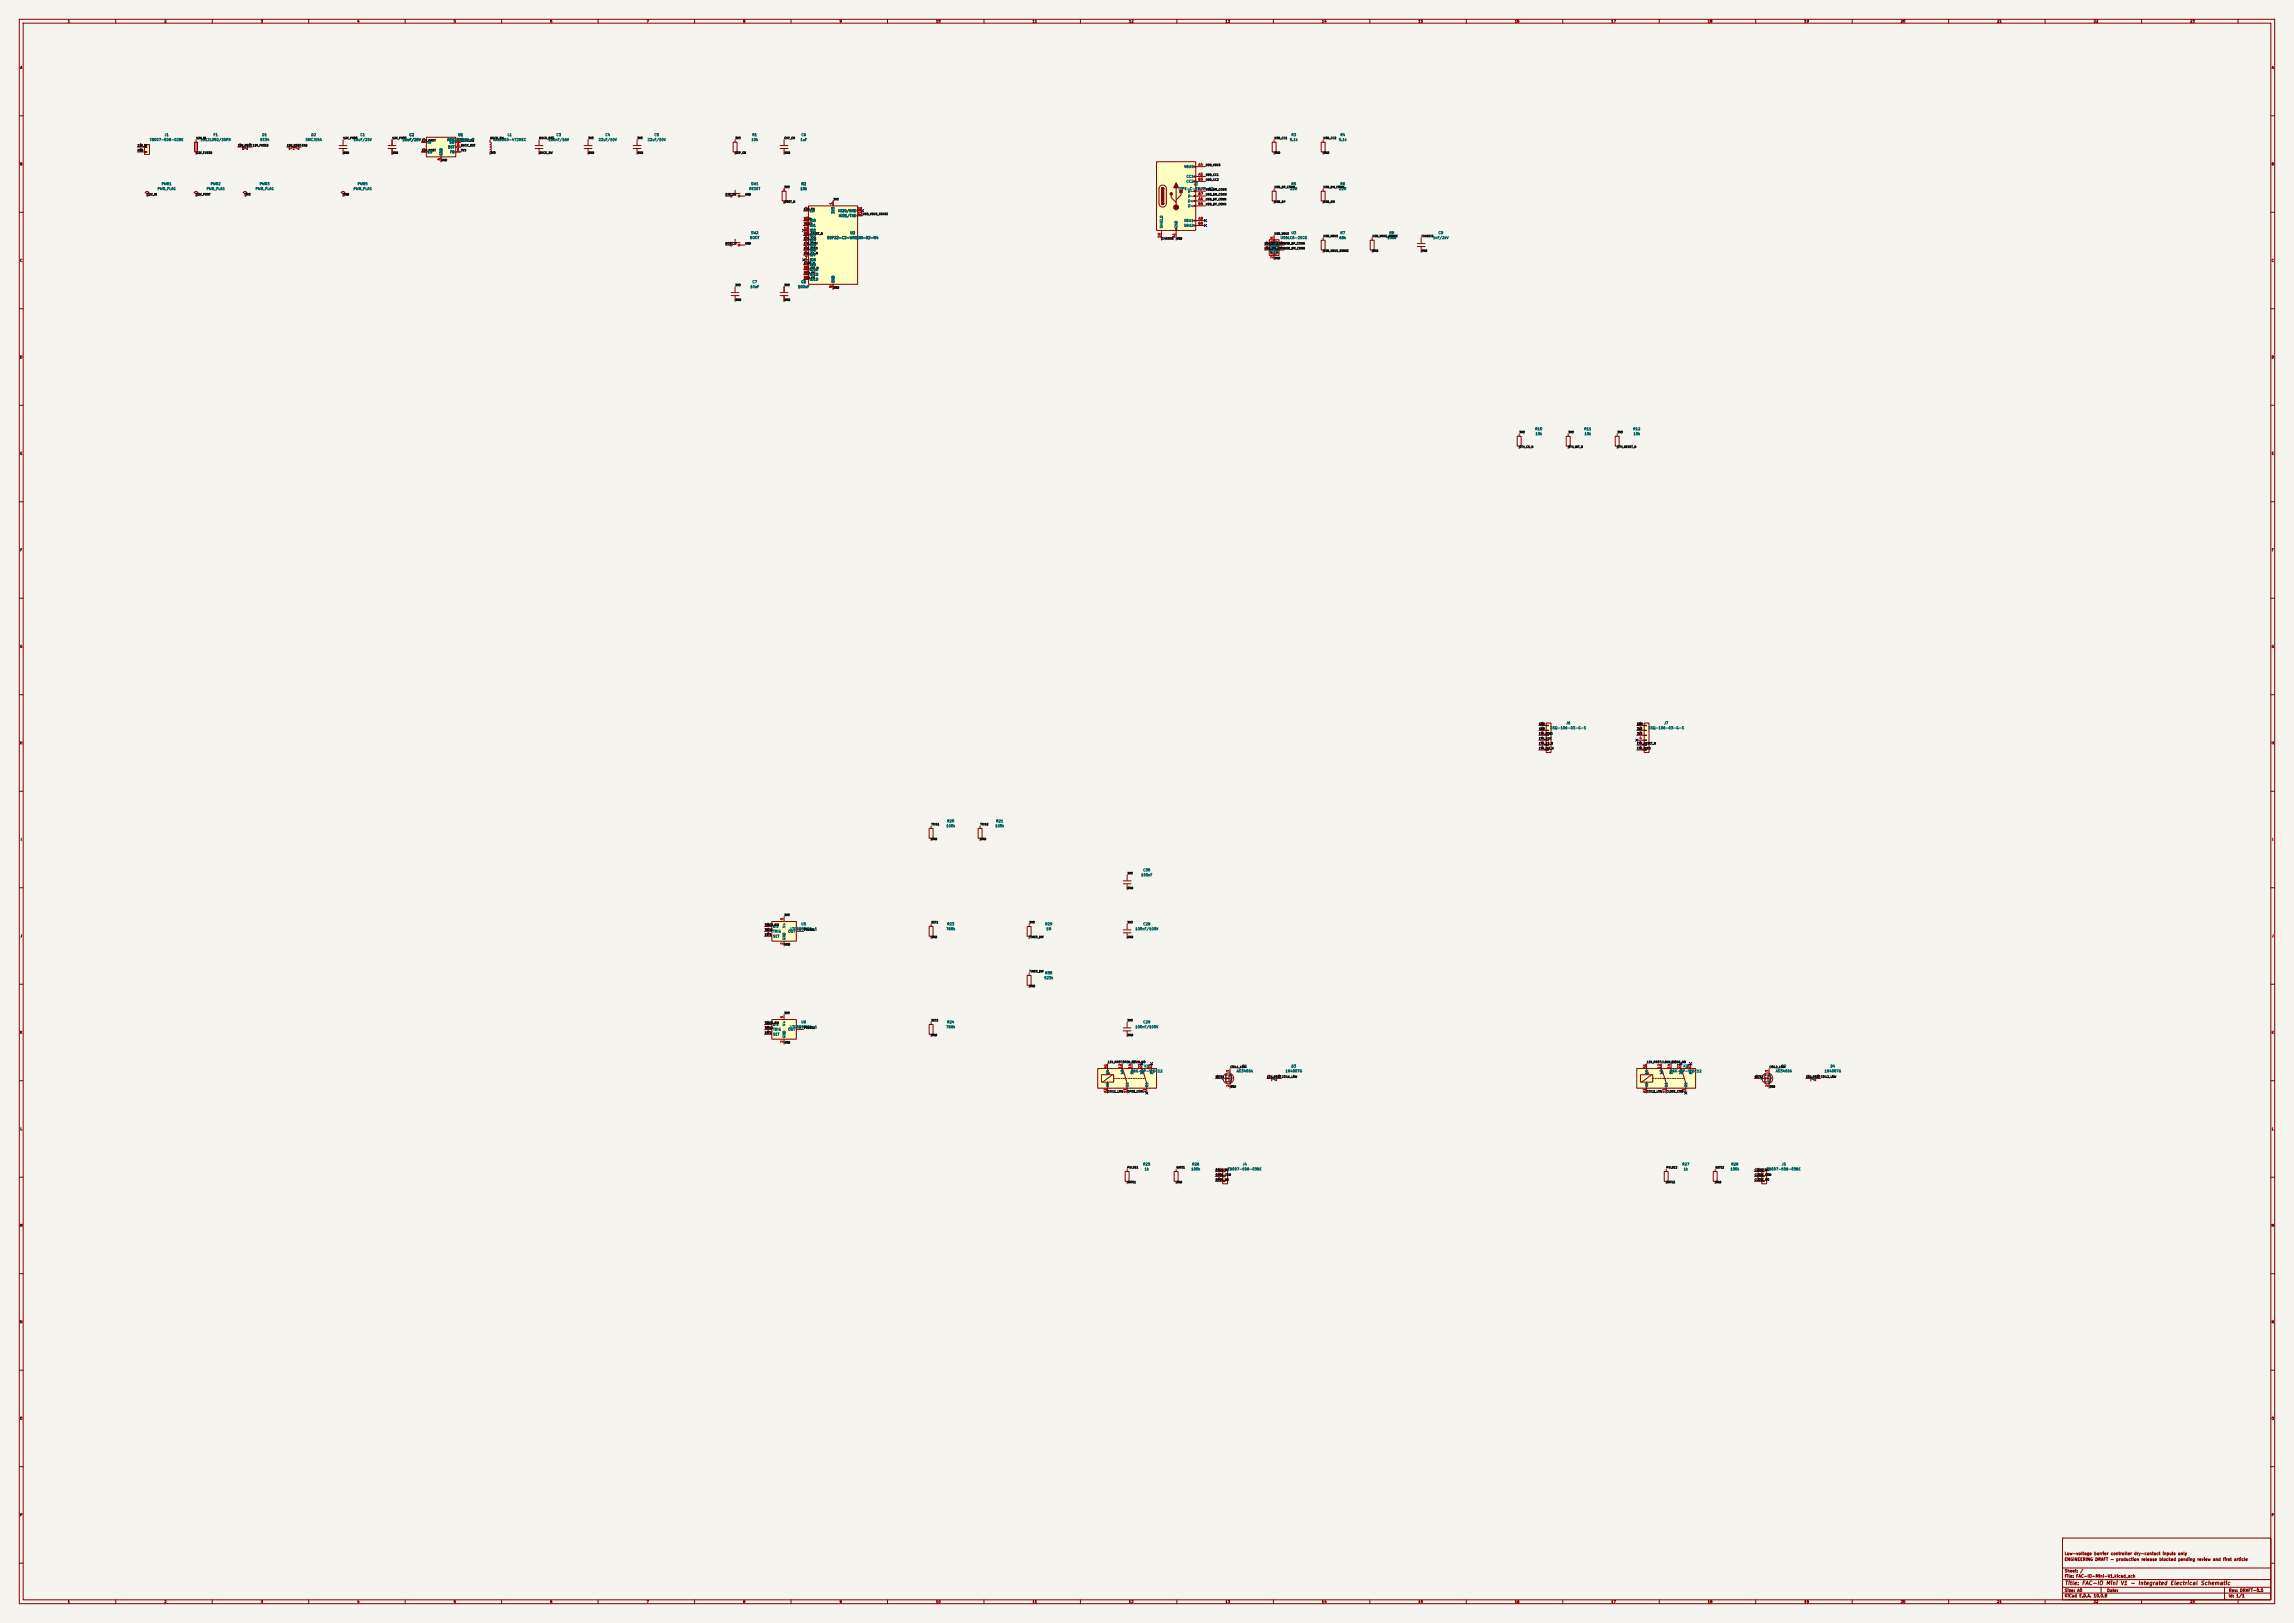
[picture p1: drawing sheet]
<svg xmlns="http://www.w3.org/2000/svg" width="1189mm" height="841mm" viewBox="0 0 1189 841" stroke-linecap="round" stroke-linejoin="round" font-family="sans-serif">
<defs><g id="words">
<text font-size="2" fill="#840000" x="1070" y="822">Title: FAC-IO Mini V1 - Integrated Electrical Schematic</text>
<g font-size="1.5" fill="#840000">
<text x="1070" y="809">ENGINEERING DRAFT - production release blocked pending review and first article</text>
<text x="1070" y="806">Low-voltage barrier controller dry-contact inputs only</text>
<text x="1070" y="815">Sheet: /</text>
<text x="1070" y="818">File: FAC-IO-Mini-V1.kicad_sch</text>
<text x="1070" y="825">Size: A0</text>
<text x="1092" y="825">Date:</text>
<text x="1155" y="825">Rev: DRAFT-0.5</text>
<text x="1070" y="828">KiCad E.D.A. 10.0.8</text>
<text x="1155" y="828">Id: 1/1</text>
</g>
<g font-size="1.3" fill="#840000">
<text x="35" y="12">1</text>
<text x="85" y="12">2</text>
<text x="135" y="12">3</text>
<text x="185" y="12">4</text>
<text x="235" y="12">5</text>
<text x="285" y="12">6</text>
<text x="335" y="12">7</text>
<text x="385" y="12">8</text>
<text x="435" y="12">9</text>
<text x="485" y="12">10</text>
<text x="535" y="12">11</text>
<text x="585" y="12">12</text>
<text x="635" y="12">13</text>
<text x="685" y="12">14</text>
<text x="735" y="12">15</text>
<text x="785" y="12">16</text>
<text x="835" y="12">17</text>
<text x="885" y="12">18</text>
<text x="935" y="12">19</text>
<text x="985" y="12">20</text>
<text x="1035" y="12">21</text>
<text x="1085" y="12">22</text>
<text x="1135" y="12">23</text>
<text x="10" y="36">A</text>
<text x="1177" y="36">A</text>
<text x="10" y="86">B</text>
<text x="1177" y="86">B</text>
<text x="10" y="136">C</text>
<text x="1177" y="136">C</text>
<text x="10" y="186">D</text>
<text x="1177" y="186">D</text>
<text x="10" y="236">E</text>
<text x="1177" y="236">E</text>
<text x="10" y="286">F</text>
<text x="1177" y="286">F</text>
<text x="10" y="336">G</text>
<text x="1177" y="336">G</text>
<text x="10" y="386">H</text>
<text x="1177" y="386">H</text>
<text x="11" y="436">I</text>
<text x="1178" y="436">I</text>
<text x="10" y="486">J</text>
<text x="1177" y="486">J</text>
<text x="10" y="536">K</text>
<text x="1177" y="536">K</text>
<text x="10" y="586">L</text>
<text x="1177" y="586">L</text>
<text x="10" y="636">M</text>
<text x="1177" y="636">M</text>
<text x="10" y="686">N</text>
<text x="1177" y="686">N</text>
<text x="10" y="736">O</text>
<text x="1177" y="736">O</text>
<text x="10" y="786">P</text>
<text x="1177" y="786">P</text>
<text x="35" y="831">1</text>
<text x="85" y="831">2</text>
<text x="135" y="831">3</text>
<text x="185" y="831">4</text>
<text x="235" y="831">5</text>
<text x="285" y="831">6</text>
<text x="335" y="831">7</text>
<text x="385" y="831">8</text>
<text x="435" y="831">9</text>
<text x="485" y="831">10</text>
<text x="535" y="831">11</text>
<text x="585" y="831">12</text>
<text x="635" y="831">13</text>
<text x="685" y="831">14</text>
<text x="735" y="831">15</text>
<text x="785" y="831">16</text>
<text x="835" y="831">17</text>
<text x="885" y="831">18</text>
<text x="935" y="831">19</text>
<text x="985" y="831">20</text>
<text x="1035" y="831">21</text>
<text x="1085" y="831">22</text>
<text x="1135" y="831">23</text>
</g>
<g font-size="1.3" fill="#006464">
<text x="85" y="71">J1</text>
<text x="110" y="71">F1</text>
<text x="136" y="71">D1</text>
<text x="161" y="71">D2</text>
<text x="187" y="71">C1</text>
<text x="212" y="71">C2</text>
<text x="237" y="71">U1</text>
<text x="263" y="71">L1</text>
<text x="288" y="71">C3</text>
<text x="314" y="71">C4</text>
<text x="339" y="71">C5</text>
<text x="390" y="71">R1</text>
<text x="415" y="71">C6</text>
<text x="669" y="71">R3</text>
<text x="695" y="71">R4</text>
<text x="77" y="73">TB007-508-02BE</text>
<text x="104" y="73">1812L050/30PR</text>
<text x="126" y="77">K</text>
<text x="126" y="77">A</text>
<text x="135" y="73">SS34</text>
<text x="158" y="73">SMCJ15A</text>
<text x="183" y="73">10uF/25V</text>
<text x="208" y="73">10uF/25V 3</text>
<text x="221" y="75">IN</text>
<text x="232" y="73">AP63203WU-7</text>
<text x="232" y="77">BST</text>
<text x="233" y="75">SW</text>
<text x="255" y="73">XAL5050-472MEC</text>
<text x="284" y="73">100nF/16V</text>
<text x="310" y="73">22uF/10V</text>
<text x="335" y="73">22uF/10V</text>
<text x="389" y="73">10k</text>
<text x="415" y="73">1uF</text>
<text x="668" y="73">5.1k</text>
<text x="694" y="73">5.1k</text>
<text x="221" y="80">EN</text>
<text x="230" y="81" transform="rotate(-90 230 81)">GND</text>
<text x="233" y="80">FB</text>
<text x="614" y="87">VBUS</text>
<text x="615" y="92">CC1</text>
<text x="615" y="95">CC2</text>
<text x="82" y="99">PWR_FLAG</text>
<text x="84" y="96">PWR1</text>
<text x="107" y="99">PWR_FLAG</text>
<text x="109" y="96">PWR2</text>
<text x="132" y="99">PWR_FLAG</text>
<text x="134" y="96">PWR3</text>
<text x="183" y="99">PWR_FLAG</text>
<text x="185" y="96">PWR5</text>
<text x="388" y="99">RESET</text>
<text x="389" y="96">SW1</text>
<text x="415" y="99">10k</text>
<text x="415" y="96">R2</text>
<text x="610" y="99">TYPE-C-31-M-12</text>
<text x="616" y="100">D-</text>
<text x="619" y="96">J2</text>
<text x="669" y="99">22R</text>
<text x="669" y="96">R5</text>
<text x="694" y="99">22R</text>
<text x="695" y="96">R6</text>
<text x="616" y="105">D+</text>
<text x="616" y="108">D+</text>
<text x="616" y="103">D-</text>
<text x="420" y="110">EN</text>
<text x="433" y="111" transform="rotate(-90 433 111)">3V3</text>
<text x="434" y="110">IO20/RXD</text>
<text x="435" y="113">IO21/TXD</text>
<text x="420" y="118">IO1</text>
<text x="420" y="115">IO0</text>
<text x="603" y="118" transform="rotate(-90 603 118)">SHIELD</text>
<text x="611" y="118" transform="rotate(-90 611 118)">GND</text>
<text x="613" y="115">SBU1</text>
<text x="613" y="118">SBU2</text>
<text x="389" y="124">BOOT</text>
<text x="389" y="122">SW2</text>
<text x="420" y="125">IO4</text>
<text x="420" y="123">IO3</text>
<text x="420" y="120">IO2</text>
<text x="429" y="124">ESP32-C3-WROOM-02-N4</text>
<text x="441" y="122">U2</text>
<text x="664" y="124">USBLC6-2SC6</text>
<text x="669" y="122">U3</text>
<text x="694" y="124">68k</text>
<text x="695" y="122">R7</text>
<text x="719" y="124">100k</text>
<text x="720" y="122">R8</text>
<text x="743" y="124">1nF/2kV</text>
<text x="745" y="122">C9</text>
<text x="420" y="128">IO5</text>
<text x="420" y="131">IO6</text>
<text x="658" y="128">I/O1</text>
<text x="658" y="128">I/O1</text>
<text x="658" y="131">I/O2</text>
<text x="661" y="132" transform="rotate(-90 661 132)">GND</text>
<text x="661" y="130" transform="rotate(-90 661 130)">VBUS</text>
<text x="420" y="133">IO7</text>
<text x="420" y="136">IO8</text>
<text x="420" y="138">IO9</text>
<text x="420" y="141">IO10</text>
<text x="420" y="143">IO18</text>
<text x="389" y="150">10uF</text>
<text x="390" y="147">C7</text>
<text x="413" y="150">100nF</text>
<text x="415" y="147">C8</text>
<text x="420" y="146">IO19</text>
<text x="433" y="147" transform="rotate(-90 433 147)">GND</text>
<text x="796" y="223">R10</text>
<text x="796" y="226">10k</text>
<text x="821" y="223">R11</text>
<text x="821" y="226">10k</text>
<text x="846" y="223">R12</text>
<text x="847" y="226">10k</text>
<text x="812" y="376">J6</text>
<text x="862" y="376">J7</text>
<text x="803" y="378">SSQ-106-03-G-S</text>
<text x="854" y="378">SSQ-106-03-G-S</text>
<text x="490" y="429">100k</text>
<text x="491" y="426">R20</text>
<text x="516" y="429">100k</text>
<text x="516" y="426">R21</text>
<text x="591" y="454">100nF</text>
<text x="592" y="452">C30</text>
<text x="415" y="480">U5</text>
<text x="491" y="480">R23</text>
<text x="542" y="480">R29</text>
<text x="592" y="480">C28</text>
<text x="401" y="484">TRIG</text>
<text x="401" y="481">DIV</text>
<text x="407" y="481" transform="rotate(-90 407 481)">V+</text>
<text x="408" y="484">OUT</text>
<text x="409" y="482">LTC6993IS6-1</text>
<text x="490" y="482">768k</text>
<text x="542" y="482">1M</text>
<text x="588" y="482">100nF/100V</text>
<text x="401" y="486">SET</text>
<text x="407" y="487" transform="rotate(-90 407 487)">GND</text>
<text x="541" y="508">523k</text>
<text x="542" y="505">R30</text>
<text x="401" y="532">DIV</text>
<text x="407" y="532" transform="rotate(-90 407 532)">V+</text>
<text x="409" y="533">LTC6993IS6-1</text>
<text x="415" y="531">U6</text>
<text x="490" y="533">768k</text>
<text x="491" y="531">R24</text>
<text x="588" y="533">100nF/100V</text>
<text x="592" y="531">C29</text>
<text x="401" y="534">TRIG</text>
<text x="401" y="537">SET</text>
<text x="407" y="538" transform="rotate(-90 407 538)">GND</text>
<text x="408" y="534">OUT</text>
<text x="575" y="557" transform="rotate(-90 575 557)">A1</text>
<text x="583" y="557" transform="rotate(-90 583 557)">12</text>
<text x="586" y="556">G6K-2P-Y</text>
<text x="588" y="557" transform="rotate(-90 588 557)">14</text>
<text x="593" y="557" transform="rotate(-90 593 557)">22</text>
<text x="593" y="553">K1</text>
<text x="597" y="556">DC12</text>
<text x="598" y="557" transform="rotate(-90 598 557)">24</text>
<text x="641" y="556">AO3400A</text>
<text x="644" y="553">Q1</text>
<text x="666" y="556">1N4007G</text>
<text x="669" y="553">D3</text>
<text x="854" y="557" transform="rotate(-90 854 557)">A1</text>
<text x="862" y="557" transform="rotate(-90 862 557)">12</text>
<text x="865" y="556">G6K-2P-Y</text>
<text x="867" y="557" transform="rotate(-90 867 557)">14</text>
<text x="872" y="557" transform="rotate(-90 872 557)">22</text>
<text x="872" y="553">K2</text>
<text x="877" y="556">DC12</text>
<text x="877" y="557" transform="rotate(-90 877 557)">24</text>
<text x="920" y="556">AO3400A</text>
<text x="923" y="553">Q2</text>
<text x="946" y="556">1N4007G</text>
<text x="949" y="553">D4</text>
<text x="575" y="563" transform="rotate(-90 575 563)">A2</text>
<text x="585" y="563" transform="rotate(-90 585 563)">11</text>
<text x="595" y="563" transform="rotate(-90 595 563)">21</text>
<text x="633" y="560">G</text>
<text x="639" y="561" transform="rotate(-90 639 561)">S</text>
<text x="639" y="558" transform="rotate(-90 639 558)">D</text>
<text x="660" y="560">K</text>
<text x="660" y="560">A</text>
<text x="854" y="563" transform="rotate(-90 854 563)">A2</text>
<text x="865" y="563" transform="rotate(-90 865 563)">11</text>
<text x="875" y="563" transform="rotate(-90 875 563)">21</text>
<text x="912" y="560">G</text>
<text x="918" y="561" transform="rotate(-90 918 561)">S</text>
<text x="918" y="558" transform="rotate(-90 918 558)">D</text>
<text x="939" y="560">K</text>
<text x="939" y="560">A</text>
<text x="592" y="604">R25</text>
<text x="618" y="604">R26</text>
<text x="644" y="604">J4</text>
<text x="872" y="604">R27</text>
<text x="897" y="604">R28</text>
<text x="923" y="604">J5</text>
<text x="593" y="607">1k</text>
<text x="617" y="607">100k</text>
<text x="636" y="607">TB007-508-03BE</text>
<text x="873" y="607">1k</text>
<text x="897" y="607">100k</text>
<text x="916" y="607">TB007-508-03BE</text>
</g>
<g font-size="1.3" fill="#a90000">
<text x="72" y="76">1</text>
<text x="124" y="76">1</text>
<text x="129" y="76">2</text>
<text x="237" y="74">5</text>
<text x="237" y="76">6</text>
<text x="72" y="79">2</text>
<text x="219" y="79">2</text>
<text x="228" y="83" transform="rotate(-90 228 83)">4</text>
<text x="237" y="79">1</text>
<text x="621" y="86">A4</text>
<text x="621" y="94">B5</text>
<text x="621" y="91">A5</text>
<text x="621" y="101">B7</text>
<text x="621" y="99">A7</text>
<text x="432" y="106" transform="rotate(-90 432 106)">1</text>
<text x="621" y="107">B6</text>
<text x="621" y="104">A6</text>
<text x="417" y="109">2</text>
<text x="444" y="109">11</text>
<text x="444" y="112">12</text>
<text x="416" y="119">16</text>
<text x="416" y="117">17</text>
<text x="416" y="114">18</text>
<text x="621" y="117">B8</text>
<text x="621" y="114">A8</text>
<text x="416" y="122">15</text>
<text x="417" y="124">3</text>
<text x="602" y="123" transform="rotate(-90 602 123)">SH</text>
<text x="609" y="123" transform="rotate(-90 609 123)">A1</text>
<text x="660" y="124" transform="rotate(-90 660 124)">5</text>
<text x="417" y="127">4</text>
<text x="417" y="129">5</text>
<text x="417" y="132">6</text>
<text x="656" y="127">1</text>
<text x="656" y="129">3</text>
<text x="663" y="129">4</text>
<text x="663" y="127">6</text>
<text x="417" y="134">7</text>
<text x="417" y="137">8</text>
<text x="660" y="134" transform="rotate(-90 660 134)">2</text>
<text x="416" y="140">10</text>
<text x="416" y="142">13</text>
<text x="416" y="145">14</text>
<text x="432" y="149" transform="rotate(-90 432 149)">9</text>
<text x="799" y="376">1</text>
<text x="850" y="376">1</text>
<text x="799" y="378">2</text>
<text x="799" y="381">3</text>
<text x="799" y="383">4</text>
<text x="850" y="378">2</text>
<text x="850" y="381">3</text>
<text x="850" y="383">4</text>
<text x="799" y="386">5</text>
<text x="799" y="388">6</text>
<text x="850" y="386">5</text>
<text x="850" y="388">6</text>
<text x="397" y="480">4</text>
<text x="406" y="477" transform="rotate(-90 406 477)">5</text>
<text x="397" y="482">1</text>
<text x="397" y="485">3</text>
<text x="414" y="482">6</text>
<text x="406" y="490" transform="rotate(-90 406 490)">2</text>
<text x="406" y="528" transform="rotate(-90 406 528)">5</text>
<text x="397" y="533">1</text>
<text x="397" y="531">4</text>
<text x="414" y="533">6</text>
<text x="397" y="536">3</text>
<text x="406" y="540" transform="rotate(-90 406 540)">2</text>
<text x="574" y="554" transform="rotate(-90 574 554)">A1</text>
<text x="582" y="554" transform="rotate(-90 582 554)">12</text>
<text x="587" y="554" transform="rotate(-90 587 554)">14</text>
<text x="592" y="554" transform="rotate(-90 592 554)">22</text>
<text x="597" y="554" transform="rotate(-90 597 554)">24</text>
<text x="637" y="556" transform="rotate(-90 637 556)">3</text>
<text x="853" y="554" transform="rotate(-90 853 554)">A1</text>
<text x="861" y="554" transform="rotate(-90 861 554)">12</text>
<text x="866" y="554" transform="rotate(-90 866 554)">14</text>
<text x="871" y="554" transform="rotate(-90 871 554)">22</text>
<text x="876" y="554" transform="rotate(-90 876 554)">24</text>
<text x="917" y="556" transform="rotate(-90 917 556)">3</text>
<text x="630" y="559">1</text>
<text x="637" y="563" transform="rotate(-90 637 563)">2</text>
<text x="657" y="559">1</text>
<text x="662" y="559">2</text>
<text x="910" y="559">1</text>
<text x="917" y="563" transform="rotate(-90 917 563)">2</text>
<text x="937" y="559">1</text>
<text x="942" y="559">2</text>
<text x="574" y="566" transform="rotate(-90 574 566)">A2</text>
<text x="584" y="566" transform="rotate(-90 584 566)">11</text>
<text x="594" y="566" transform="rotate(-90 594 566)">21</text>
<text x="853" y="566" transform="rotate(-90 853 566)">A2</text>
<text x="863" y="566" transform="rotate(-90 863 566)">11</text>
<text x="874" y="566" transform="rotate(-90 874 566)">21</text>
<text x="631" y="607">1</text>
<text x="631" y="609">2</text>
<text x="910" y="607">1</text>
<text x="910" y="609">2</text>
<text x="631" y="612">3</text>
<text x="910" y="612">3</text>
</g>
<g font-size="1" fill="#0f0f0f">
<text x="71" y="76">12V_IN</text>
<text x="102" y="72">12V_IN</text>
<text x="123" y="76">12V_PROT12V_FUSED</text>
<text x="149" y="76">12V_PROTGND</text>
<text x="178" y="72">12V_PROT</text>
<text x="203" y="72">12V_PROT</text>
<text x="218" y="74">12V_PROT</text>
<text x="239" y="76">BUCK_BST</text>
<text x="239" y="74">BUCK_SW</text>
<text x="254" y="72">BUCK_SW</text>
<text x="279" y="72">BUCK_BST</text>
<text x="305" y="72">3V3</text>
<text x="330" y="72">3V3</text>
<text x="381" y="72">3V3</text>
<text x="406" y="72">ESP_EN</text>
<text x="660" y="72">USB_CC1</text>
<text x="686" y="72">USB_CC2</text>
<text x="71" y="79">GND</text>
<text x="102" y="80">12V_FUSED</text>
<text x="178" y="80">GND</text>
<text x="203" y="80">GND</text>
<text x="218" y="79">12V_PROT</text>
<text x="229" y="84">GND</text>
<text x="239" y="79">3V3</text>
<text x="254" y="80">3V3</text>
<text x="279" y="80">BUCK_SW</text>
<text x="305" y="80">GND</text>
<text x="330" y="80">GND</text>
<text x="381" y="80">ESP_EN</text>
<text x="406" y="80">GND</text>
<text x="660" y="80">GND</text>
<text x="686" y="80">GND</text>
<text x="625" y="86">USB_VBUS</text>
<text x="625" y="91">USB_CC1</text>
<text x="625" y="94">USB_CC2</text>
<text x="76" y="101">12V_IN</text>
<text x="102" y="101">12V_PROT</text>
<text x="127" y="101">3V3</text>
<text x="178" y="101">GND</text>
<text x="376" y="101">ESP_EN</text>
<text x="386" y="101">GND</text>
<text x="406" y="98">3V3</text>
<text x="625" y="99">USB_DM_CONN</text>
<text x="625" y="101">USB_DM_CONN</text>
<text x="660" y="98">USB_DP_CONN</text>
<text x="686" y="98">USB_DM_CONN</text>
<text x="406" y="105">BOOT_N</text>
<text x="432" y="104">3V3</text>
<text x="625" y="104">USB_DP_CONN</text>
<text x="625" y="107">USB_DP_CONN</text>
<text x="660" y="105">USB_DP</text>
<text x="686" y="105">USB_DM</text>
<text x="417" y="109">ESP_EN</text>
<text x="447" y="112">USB_VBUS_SENSE</text>
<text x="417" y="114">TRIG1</text>
<text x="417" y="117">TRIG2</text>
<text x="417" y="124">ETH_SCK</text>
<text x="417" y="122">ETH_RESET_N</text>
<text x="602" y="124">CHASSIS</text>
<text x="610" y="124">GND</text>
<text x="660" y="122">USB_VBUS</text>
<text x="686" y="123">USB_VBUS</text>
<text x="711" y="123">USB_VBUS_SENSE</text>
<text x="737" y="123">CHASSIS</text>
<text x="376" y="127">BOOT_N</text>
<text x="386" y="127">GND</text>
<text x="417" y="127">ETH_MOSI</text>
<text x="417" y="129">ETH_MISO</text>
<text x="417" y="132">ETH_CS_N</text>
<text x="655" y="127">USB_DP_CONN</text>
<text x="655" y="129">USB_DM_CONN</text>
<text x="665" y="129">USB_DM_CONN</text>
<text x="665" y="127">USB_DP_CONN</text>
<text x="686" y="131">USB_VBUS_SENSE</text>
<text x="711" y="131">GND</text>
<text x="737" y="131">GND</text>
<text x="417" y="137">BOOT_N</text>
<text x="660" y="135">GND</text>
<text x="417" y="140">ETH_INT_N</text>
<text x="417" y="142">USB_DM</text>
<text x="381" y="148">3V3</text>
<text x="406" y="148">3V3</text>
<text x="417" y="145">USB_DP</text>
<text x="432" y="150">GND</text>
<text x="381" y="156">GND</text>
<text x="406" y="156">GND</text>
<text x="787" y="225">3V3</text>
<text x="813" y="225">3V3</text>
<text x="838" y="225">3V3</text>
<text x="787" y="232">ETH_CS_N</text>
<text x="813" y="232">ETH_INT_N</text>
<text x="838" y="232">ETH_RESET_N</text>
<text x="798" y="376">GND</text>
<text x="848" y="376">GND</text>
<text x="798" y="378">GND</text>
<text x="798" y="383">ETH_SCK</text>
<text x="798" y="381">ETH_MOSI</text>
<text x="848" y="378">3V3</text>
<text x="848" y="381">3V3</text>
<text x="798" y="386">ETH_CS_N</text>
<text x="798" y="389">ETH_INT_N</text>
<text x="848" y="389">ETH_MISO</text>
<text x="848" y="386">ETH_RESET_N</text>
<text x="483" y="428">TRIG1</text>
<text x="508" y="428">TRIG2</text>
<text x="483" y="436">GND</text>
<text x="508" y="436">GND</text>
<text x="584" y="453">3V3</text>
<text x="584" y="461">GND</text>
<text x="396" y="480">TIMER_DIV</text>
<text x="406" y="475">3V3</text>
<text x="483" y="479">SET1</text>
<text x="533" y="479">3V3</text>
<text x="584" y="479">3V3</text>
<text x="396" y="482">TRIG1</text>
<text x="396" y="485">SET1</text>
<text x="417" y="482">PULSE1</text>
<text x="406" y="490">GND</text>
<text x="483" y="486">GND</text>
<text x="533" y="486">TIMER_DIV</text>
<text x="584" y="486">GND</text>
<text x="533" y="504">TIMER_DIV</text>
<text x="533" y="512">GND</text>
<text x="406" y="526">3V3</text>
<text x="396" y="533">TRIG2</text>
<text x="396" y="531">TIMER_DIV</text>
<text x="417" y="533">PULSE2</text>
<text x="483" y="529">SET2</text>
<text x="584" y="529">3V3</text>
<text x="396" y="536">SET2</text>
<text x="483" y="537">GND</text>
<text x="584" y="537">GND</text>
<text x="406" y="541">GND</text>
<text x="574" y="551">12V_PROTOPEN_NC</text>
<text x="587" y="551">OPEN_NO</text>
<text x="853" y="551">12V_PROTCLOSE_NC</text>
<text x="866" y="551">CLOSE_NO</text>
<text x="638" y="554">COIL1_LOW</text>
<text x="917" y="554">COIL2_LOW</text>
<text x="630" y="559">GATE1</text>
<text x="638" y="564">GND</text>
<text x="657" y="559">12V_PROTCOIL1_LOW</text>
<text x="909" y="559">GATE2</text>
<text x="917" y="564">GND</text>
<text x="936" y="559">12V_PROTCOIL2_LOW</text>
<text x="574" y="566">COIL1_LOW</text>
<text x="584" y="566">OPEN_COM</text>
<text x="853" y="566">COIL2_LOW</text>
<text x="864" y="566">CLOSE_COM</text>
<text x="584" y="606">PULSE1</text>
<text x="610" y="606">GATE1</text>
<text x="864" y="606">PULSE2</text>
<text x="889" y="606">GATE2</text>
<text x="630" y="607">OPEN_NC</text>
<text x="630" y="609">OPEN_COM</text>
<text x="909" y="607">CLOSE_NC</text>
<text x="909" y="609">CLOSE_COM</text>
<text x="584" y="613">GATE1</text>
<text x="610" y="613">GND</text>
<text x="630" y="612">OPEN_NO</text>
<text x="864" y="613">GATE2</text>
<text x="889" y="613">GND</text>
<text x="909" y="612">CLOSE_NO</text>
</g>
<g font-size="1" fill="#840000">
<text x="574" y="557">+</text>
<text x="853" y="557">+</text>
</g>
</g></defs>
<path d="M0 0h1189v841h-1189z" fill="#f5f4ef" stroke="#f5f4ef" stroke-width=".52"/>
<g fill="none" stroke="#840000" stroke-width=".52">
<path d="M10 10h1169v821h-1169zM12 12h1165v817h-1165zM60 10v2M110 10v2M160 10v2M210 10v2M260 10v2M310 10v2M360 10v2M410 10v2M460 10v2M510 10v2"/>
<path d="M560 10v2M610 10v2M660 10v2M710 10v2M760 10v2M810 10v2M860 10v2M910 10v2M960 10v2M1010 10v2M1060 10v2M1110 10v2"/>
<path d="M1160 10v2M10 60h2M1177 60h2M405 99h2v5h-2zM406 98v1M10 110h2M406 104v1M1177 110h2M10 160h2M1177 160h2M10 210h2M1177 210h2"/>
<path d="M10 260h2M1177 260h2M10 310h2M1177 310h2M10 360h2M1177 360h2M10 410h2M1177 410h2M10 460h2M1177 460h2M533 479v1M532 480h2v5h-2z"/>
<path d="M533 485v1M10 510h2M1177 510h2M482 531h2v5h-2zM483 530v1M483 536v1M10 560h2M1177 560h2M10 610h2M1177 610h2M10 660h2M1177 660h2"/>
<path d="M10 710h2M1177 710h2M10 760h2M1177 760h2M1069 797h108v32h-108zM10 810h2M1069 818h108M1069 812h108M1177 810h2M60 829v2M110 829v2M160 829v2"/>
<path d="M210 829v2M260 829v2M310 829v2M360 829v2M410 829v2M460 829v2M510 829v2M560 829v2M610 829v2M660 829v2M710 829v2M760 829v2"/>
<path d="M810 829v2M860 829v2M910 829v2M960 829v2M1010 829v2M1060 829v2M1069 825h108M1069 822h108M1089 822v3M1110 829v2M1153 822v7M1160 829v2"/>
</g>
<path d="M400 528h13v10h-13z" fill="#ffffc2"/>
<path d="M396 533h4M396 536h4M396 531h4M400 528h13v10h-13zM406 526v2M406 538v3M413 533h4" fill="none" stroke="#840000" stroke-width=".52"/>
<path d="M400 478h13v10h-13z" fill="#ffffc2"/>
<g fill="none" stroke="#840000" stroke-width=".52">
<path d="M659 74h2v5h-2zM660 72v2M660 79v1M482 429h2v5h-2zM483 428v1M483 434v2M507 429h2v5h-2zM508 428v1M508 434v2M400 478h13v10h-13zM406 475v3M483 479v1"/>
<path d="M396 483h4M396 485h4M396 480h4M406 488v2M413 483h4M482 480h2v5h-2zM483 485v1"/>
</g>
<path d="M848 554h31v10h-31z" fill="#ffffc2"/>
<g fill="none" stroke="#840000" stroke-width=".52">
<path d="M685 74h2v5h-2zM686 72v2M686 79v1M848 554h31v10h-31zM850 557h7v4h-7zM853 551v6M856 557l-5 4M857 559h.1M858 559h1M859 559h1M860 559h1M861 551v3"/>
<path d="M862 559h.1M862 555l2 6v5M863 559h1M864 559h1M866 559h.1M866 551v5v-1M867 559h.1M868 559h1M869 559h1M871 559h.1M871 551v3M872 559h.1"/>
<path d="M872 555l2 6v5M876 551v5v-1M853 561v5M863 607h2v5h-2zM864 606v1M864 612v1M888 607h2v5h-2zM889 606v1M889 612v1"/>
</g>
<g fill="#840000" stroke="#840000" stroke-width=".52">
<path d="M861 554v1l1 1h-1z"/>
<path d="M871 554v1l1 1h-1z"/>
</g>
<path d="M913 606h3v7h-3z" fill="#ffffc2"/>
<g fill="none" stroke="#840000" stroke-width=".52">
<path d="M786 226h2v5h-2zM787 225v1M787 231v1M657 559h7M659 559l3-1v2zM659 558v2M909 559h6M915 557v4M915 557h3v4h-3M915 559h2v5M915 557v1M915 558v1"/>
<path d="M917 554v3M917 558h1M918 558v1h-1zM936 559h8M939 559l2-1v2zM939 558v2M915 560v1M909 607h4M909 610h4M909 612h4M913 606h3v7h-3zM913 607h1z"/>
<path d="M913 609l1 1zM913 612h1z"/>
<circle cx="916" cy="559" r="2.8"/>
</g>
<g fill="#840000" stroke="#840000" stroke-width=".52">
<path d="M915 559l1-1v1z"/>
<circle cx="917" cy="557" r=".3"/>
<circle cx="917" cy="561" r=".3"/>
</g>
<path d="M634 606h2v7h-2z" fill="#ffffc2"/>
<g fill="none" stroke="#840000" stroke-width=".52">
<path d="M659 99h2v5h-2zM660 98v1M685 99h2v5h-2zM686 98v1M660 104v1M686 104v1M630 559h5M635 557v4M636 557h2v4h-2M636 559h2v5M636 557v1M636 558v1"/>
<path d="M638 554v3M638 558h1M638 558l1 1h-1zM636 560v1M630 607h4M630 610h4M630 612h4M634 606h2v7h-2zM634 607h1zM634 609l1 1zM634 612h1z"/>
<circle cx="637" cy="559" r="2.8"/>
</g>
<g fill="#840000" stroke="#840000" stroke-width=".52">
<path d="M636 559l1-1v1z"/>
<circle cx="638" cy="557" r=".3"/>
<circle cx="638" cy="561" r=".3"/>
</g>
<path d="M801 375h3v15h-3z" fill="#ffffc2"/>
<g fill="none" stroke="#840000" stroke-width=".52">
<path d="M710 124h2v6h-2zM711 123v1M711 130v1M798 376h3M798 378h3M801 375h3v15h-3zM801 376h2zM801 378l2 1zM798 381h3M798 384h3M798 386h3M798 389h3"/>
<path d="M801 381h2zM801 383l2 1zM801 386h2zM801 388l2 1z"/>
</g>
<path d="M852 375h3v15h-3z" fill="#ffffc2"/>
<g fill="none" stroke="#840000" stroke-width=".52">
<path d="M848 376h4M848 378h4M852 375h3v15h-3zM852 376h1zM852 378l1 1zM848 381h4M848 384h4M848 386h4M848 389h4M852 381h1zM852 383l1 1zM852 386h1z"/>
<path d="M852 388l1 1z"/>
</g>
<path d="M599 84h21v35h-21z" fill="#ffffc2"/>
<g fill="none" stroke="#840000" stroke-width=".52">
<path d="M599 84h21v35h-21zM601 96h2l1 1v9l-1 1h-1l-1-1v-8zM602 98l1-1v1M610 97v10M612 100v1l-2 3M619 86h1v1h-1zM619 91h1v1h-1zM619 94h1h-1zM619 99h1h-1zM620 86h5M620 91h5M620 99h5"/>
<path d="M620 94h5M602 105l1 1v-1M602 119v5M607 101v1l3 3M609 118h1v1h-1zM610 119v5M619 101h1v1h-1zM619 104h1h-1zM619 106h1v1h-1zM619 114h1v1h-1zM619 117h1h-1zM620 104h5"/>
<path d="M620 114h5M620 107h5M620 102h5M620 117h5"/>
</g>
<g fill="#840000" stroke="#840000" stroke-width=".52">
<path d="M602 98h1v7h-1z"/>
<path d="M602 97l1 1h-1z"/>
<path d="M602 105h1v1z"/>
<path d="M610 95l1 2h-3z"/>
<path d="M612 99h1v1h-1z"/>
<circle cx="607" cy="100" r=".6"/>
<circle cx="610" cy="107" r="1.3"/>
</g>
<path d="M419 107h25v40h-25z" fill="#ffffc2"/>
<g fill="none" stroke="#840000" stroke-width=".52">
<path d="M417 109h2M417 119h2M417 117h2M417 114h2M419 107h25v40h-25zM432 104v3M444 109h3M444 112h3M417 124h2M417 127h2M417 130h2M417 132h2"/>
<path d="M417 135h2M417 137h2M417 140h2M417 122h2M685 124h2v6h-2zM686 123v1M686 130v1M735 126h4M735 128h4M737 123v3M737 128v3M417 142h2"/>
<path d="M417 145h2M432 147v3M532 505h2v6h-2zM533 504v1M533 511v1M582 533h4M582 534h4M584 530v2M584 534v3M609 607h2v5h-2zM610 606v1M610 612v1"/>
</g>
<path d="M658 124h5v8h-5z" fill="#ffffc2"/>
<g fill="#840000">
<circle cx="659" cy="127" r=".3"/>
<circle cx="660" cy="125" r=".3"/>
<circle cx="660" cy="132" r=".3"/>
<circle cx="661" cy="125" r=".3"/>
<circle cx="661" cy="132" r=".3"/>
<circle cx="662" cy="130" r=".3"/>
</g>
<g fill="none" stroke="#840000" stroke-width=".52">
<path d="M655 127h10M655 130h10M658 124h5v8h-5zM658 130h1M658 125h1M659 125v1h-1zM659 130v1h-1zM660 125h-1v7h1M660 122v2v1h1h-1v6v1h1h-1v3M660 128l1 1h-1zM661 128h-1M661 125h1v7h-1"/>
<path d="M661 130h1M661 125h1M662 125v1h-1zM662 130v1h-1zM812 226h2v5h-2zM813 225v1M813 231v1M837 226h2v5h-2zM838 225v1M838 231v1M582 456h4M582 458h4"/>
<path d="M584 453v3M584 458v3M584 479v3M582 482h4M582 483h4M584 484v2M583 607h2v5h-2zM584 606v1M584 612v1"/>
</g>
<path d="M569 554h30v10h-30z" fill="#ffffc2"/>
<g fill="none" stroke="#840000" stroke-width=".52">
<path d="M101 74h1v5h-1zM102 72v8M201 75h4M201 77h4M203 72v3M203 77v3M102 100h1l-1-1-1 1h1v2M102 102h.1M569 554h30v10h-30zM571 557h6v4h-6zM574 551v6M577 557l-6 4"/>
<path d="M577 559h1M578 559h1M580 559h.1M581 559h1M582 551v3M582 559h1M582 555l2 6v5M584 559h.1M585 559h.1M586 559h1M587 551v5h-1l1-1M587 559h1"/>
<path d="M589 559h.1M590 559h1M591 559h1M592 551v3M592 559h1M592 555l2 6v5M597 551v5h-1l1-1M574 561v5"/>
</g>
<g fill="#840000" stroke="#840000" stroke-width=".52">
<path d="M582 554v1v1z"/>
<path d="M592 554v1v1z"/>
</g>
<path d="M221 71h15v10h-15z" fill="#ffffc2"/>
<g fill="none" stroke="#840000" stroke-width=".52">
<path d="M176 75h4M176 77h4M178 72v3M178 77v3M218 79h3M218 74h3M221 71h15v10h-15zM236 79h3M236 74h3M236 76h3M380 74h2v5h-2zM381 72v2"/>
<path d="M381 79v1M229 81v3M381 99v1M76 100h1l-1-1-1 1h1v2M76 102h.1M178 100h1l-1-1-1 1h1v2M178 102h.1M376 102h2M378 100h6M384 102h2M376 127h2M378 126h6"/>
<path d="M381 124v2M384 127h2"/>
<circle cx="379" cy="102" r=".5"/>
<circle cx="383" cy="102" r=".5"/>
<circle cx="379" cy="127" r=".5"/>
<circle cx="383" cy="127" r=".5"/>
</g>
<path d="M75 75h2v5h-2z" fill="#ffffc2"/>
<g fill="none" stroke="#840000" stroke-width=".52">
<path d="M71 76h4M71 79h4M75 75h2v5h-2zM75 76h1zM75 79h1zM123 76h8M125 76v-1h1v2M126 76l2-1v2zM149 76h7M150 75v2l5-2v2zM153 75h-1v2M203 72v3"/>
<path d="M203 77v3M218 79h3M218 74h3M236 76h3M236 79h3M236 74h3M254 72v2h1l-1 1 1 1h-1l1 1h-1l1 1-1 1v1M277 75h4M277 77h4M279 72v3M279 77v3M303 75h4"/>
<path d="M303 77h4M305 72v3M305 77v3M328 75h4M328 77h4M330 72v3M330 77v3M404 75h4M404 77h4M406 72v3M406 77v3M229 81v3"/>
<path d="M406 98v1M127 100h1l-1-1-1 1h1v2M127 102h.1M406 104v1M417 109h2M417 119h2M417 117h2M417 114h2M432 104v3M444 109h3M444 112h3M417 124h2"/>
<path d="M417 127h2M417 130h2M417 132h2M417 135h2M417 137h2M417 140h2M417 122h2M379 152h4M379 153h4M381 149v2M381 153v3M404 152h4"/>
<path d="M404 153h4M406 149v2M406 153v3M417 142h2M417 145h2M432 147v3"/>
</g>
<g fill="none" stroke="#000084" stroke-width=".52">
<path d="M416 119l1 1M417 119l-1 1M446 109l2 1M448 109l-2 1M624 114l1 1M624 116l1 1M625 114l-1 1M625 116l-1 1M416 134l1 1M417 134l-1 1M848 383l1 1M849 383l-1 1"/>
<path d="M591 551l1 1M592 551l-1 1M596 551l2 1M598 551l-2 1M871 551l1 1M872 551l-1 1M876 551l1 1M877 551l-1 1M594 566l1 1M595 566l-1 1M873 566l1 1M874 566l-1 1"/>
</g>
<use href="#words"/>
</svg>
